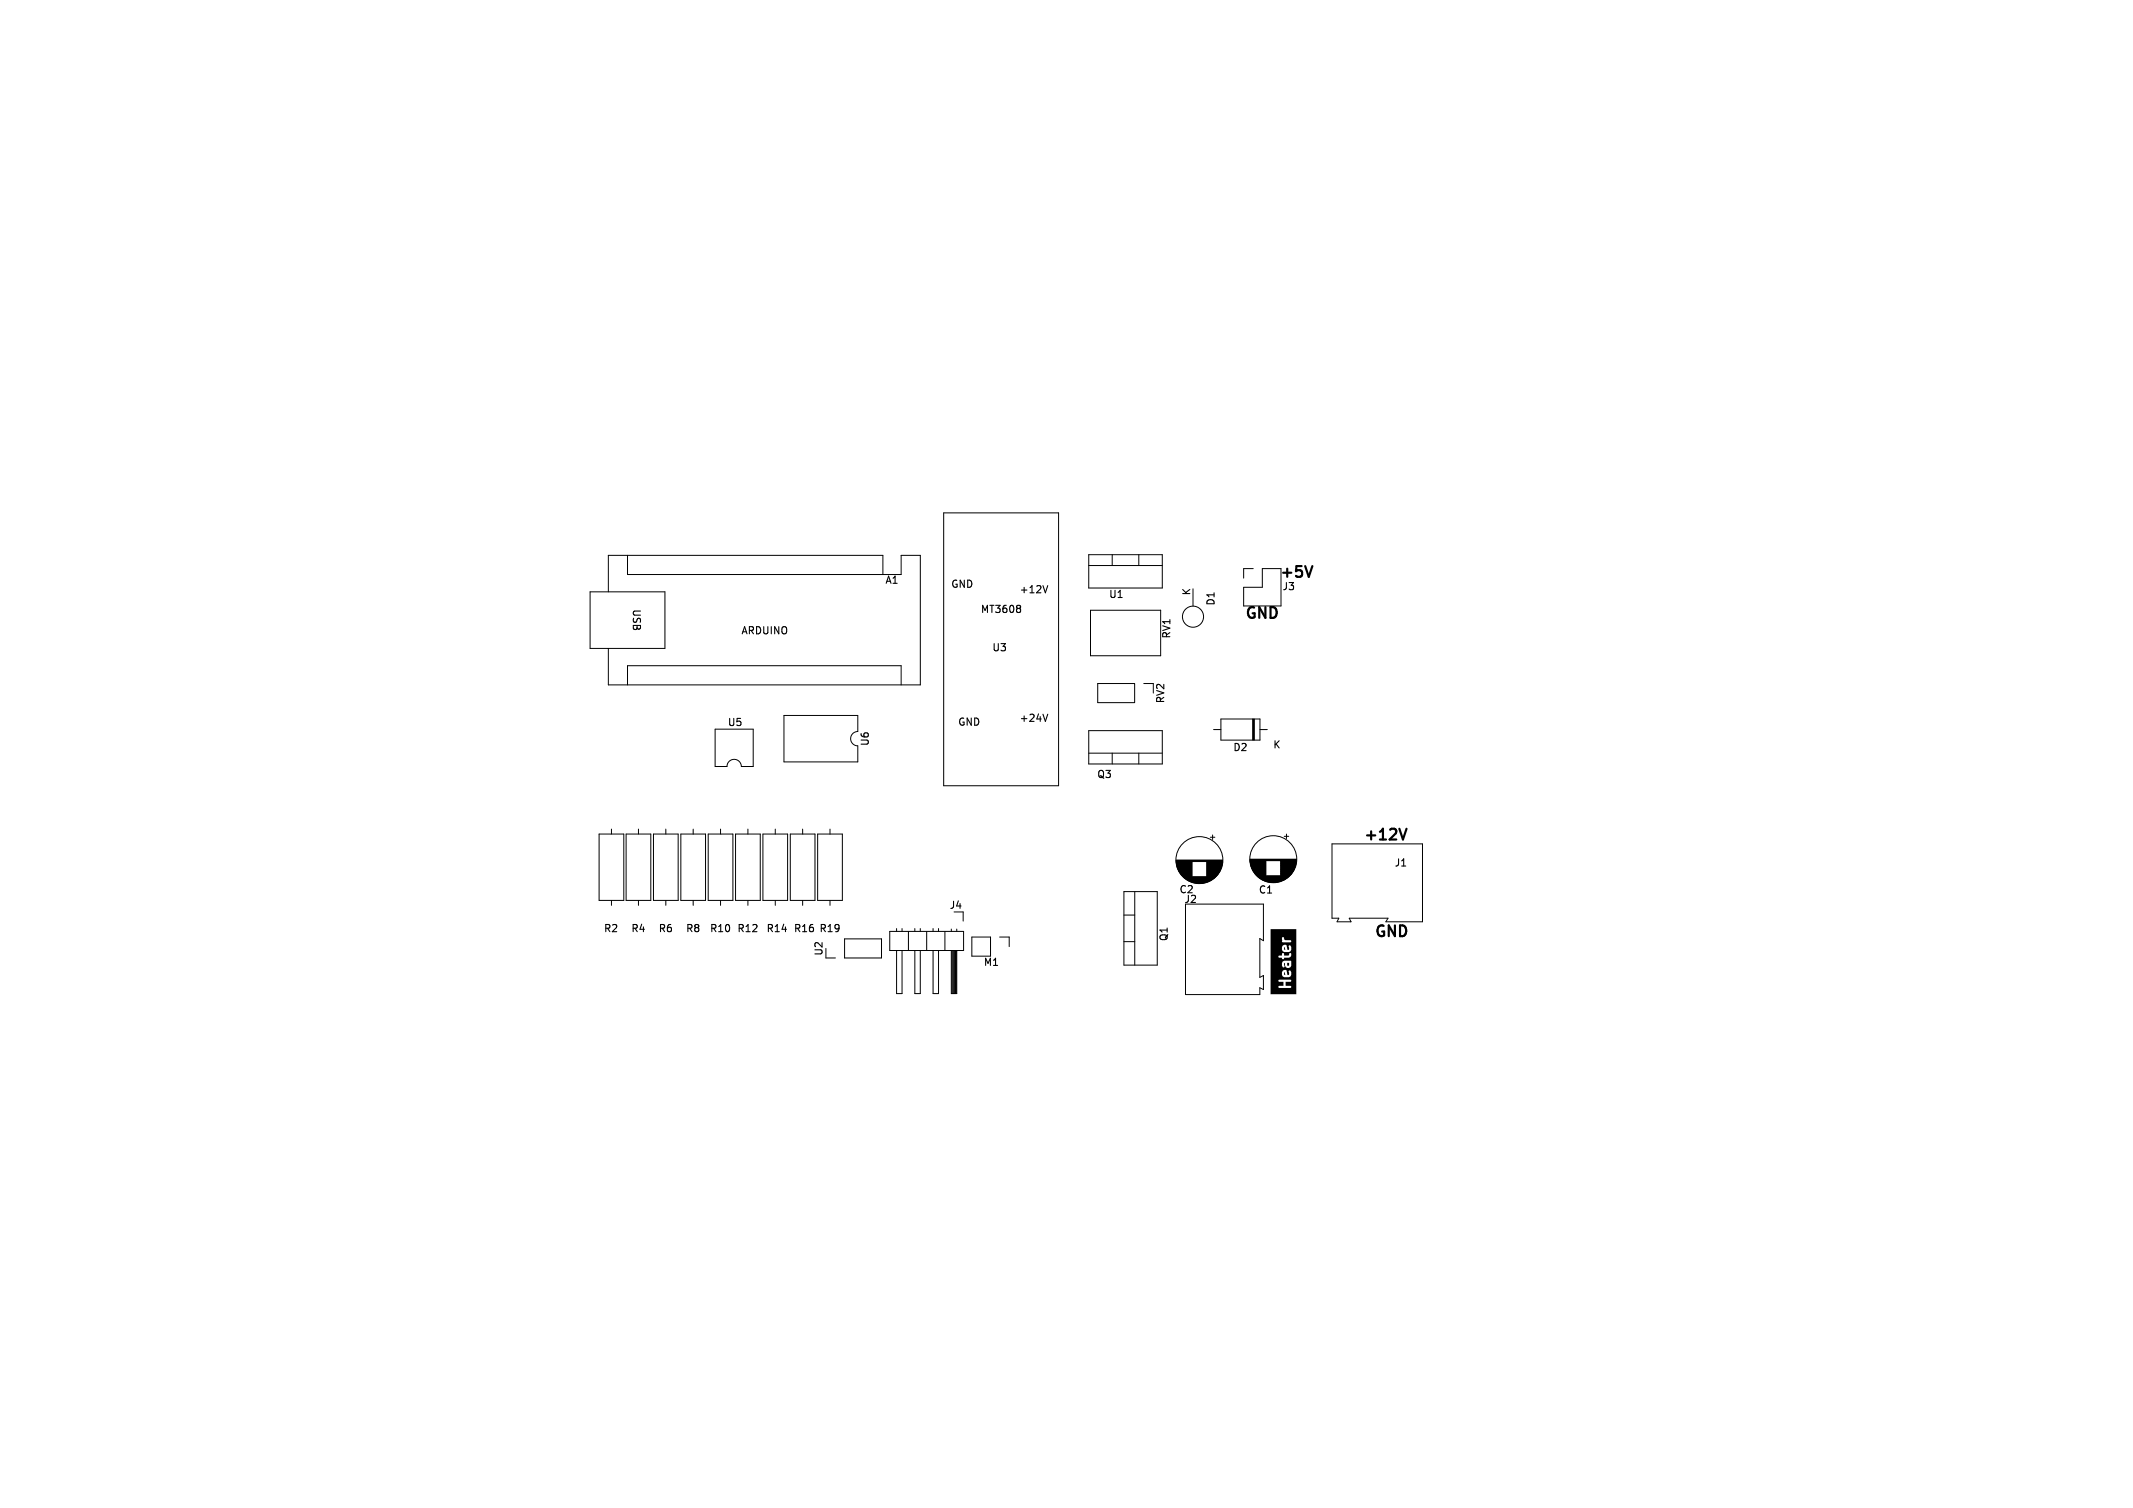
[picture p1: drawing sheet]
<svg xmlns="http://www.w3.org/2000/svg" width="297mm" height="210mm" viewBox="0 0 297 210" stroke-linecap="round" stroke-linejoin="round" font-family="sans-serif">
<defs><g id="words">
<g font-size="2.1">
<text x="178.3" y="80.5">+5V</text>
<text x="173.5" y="86.2">GND</text>
<text x="190" y="117.1">+12V</text>
<text x="191.5" y="130.6">GND</text>
</g>
<g font-size="1.4">
<text x="123.2" y="81.5">A1</text>
<text x="132.5" y="81.9">GND</text>
<text x="142" y="82.7">+12V</text>
<text x="154.4" y="83.4">U1</text>
<text x="165.9" y="83" transform="rotate(-90 165.9 83)">K</text>
<text x="178.5" y="82.3">J3</text>
<text x="88" y="84.8" transform="rotate(90 88 84.8)">USB</text>
<text x="103.3" y="88.4">ARDUINO</text>
<text x="136.5" y="85.5">MT3608</text>
<text x="163.1" y="89" transform="rotate(-90 163.1 89)">RV1</text>
<text x="169.3" y="84.4" transform="rotate(-90 169.3 84.4)">D1</text>
<text x="138.1" y="90.9">U3</text>
<text x="101.3" y="101.3">U5</text>
<text x="133.4" y="101.1">GND</text>
<text x="142" y="100.6">+24V</text>
<text x="162.3" y="98" transform="rotate(-90 162.3 98)">RV2</text>
<text x="121.1" y="104" transform="rotate(-90 121.1 104)">U6</text>
<text x="171.7" y="104.8">D2</text>
<text x="177.2" y="104.4">K</text>
<text x="152.7" y="108.5">Q3</text>
<text x="164.2" y="124.6">C2</text>
<text x="164.9" y="125.9">J2</text>
<text x="175.2" y="124.6">C1</text>
<text x="194.1" y="120.8">J1</text>
<text x="84" y="130">R2</text>
<text x="87.8" y="130">R4</text>
<text x="91.6" y="130">R6</text>
<text x="95.5" y="130">R8</text>
<text x="98.8" y="130">R10</text>
<text x="102.6" y="130">R12</text>
<text x="106.7" y="130">R14</text>
<text x="110.5" y="130">R16</text>
<text x="114" y="130">R19</text>
<text x="132.2" y="126.7">J4</text>
<text x="162.7" y="131.1" transform="rotate(-90 162.7 131.1)">Q1</text>
<text x="114.7" y="133.2" transform="rotate(-90 114.7 133.2)">U2</text>
<text x="136.9" y="134.7">M1</text>
</g>
</g></defs>
<path d="M178.8 135.4l.2 .4-.2-.1zM178.8 131.9l.2 .4-.2-.1zM179.2 134.1h.3v.4h-.2zM176.9 129.4h3.6v9.1h-3.6v-1h1.1l.1 .1h1.6l.1-.2-.1-.1h-.7v-.6h.7l.1-.1-.1-.2h-1.6l-.1 .2 .1 .1h.6v.6h-.6l-.1 .2h-1.1v-2h1.6l.1 .5 .3 .1h.6l.2-.1 .1-.3v-.3l-.2-.3-.2 .1 .1 .5-.2 .1-.1-.6-.2-.1-.4 .1-.1 .3h-1.6v-1.3h1.6v.3l.2 .2 .2-.1-.1-.4 .1-.1 .1 .5 .3 .2 .4-.1 .1-.3v-.5l-.1-.1h-.9l-.2 .1-.1 .3h-1.6v-1h1.1l.1 .2h.4v.1l.2 .1 .1-.2h.7l.2-.1 .1-.3v-.2l-.2-.1-.2 .4h-.6v-.3l-.2-.1-.1 .1v.3h-.4l-.1 .1h-1.1v-1.2h1.6l.1 .5 .3 .1h.6l.2-.1 .1-.3v-.3l-.2-.3-.2 .1 .1 .5-.2 .1-.1-.6-.2-.1-.4 .1-.1 .3h-1.6v-.9h1.6l.1 .1h1.1l.1-.1-.1-.2h-.7l-.2-.1v-.2l-.2-.1-.1 .1v.5h-1.6z" fill="#000"/>
<path d="M195.8 115.4l-.5 1.5" fill="none" stroke="#000" stroke-width=".3"/>
<path d="M142 84.3l.1 .2-.1 .2M142 84.8l.1 .1-.1 .4M145.9 99.5l-.3 1M145.9 81.6l-.3 1" fill="none" stroke="#000" stroke-width=".15"/>
<g fill="none" stroke="#000" stroke-width=".14">
<path d="M87.4 77.3v2.7h38.1v-2.7h2.6v18.1h-43.4v-5.1M131.4 71.4h16v38h-16zM151.6 77.2h10.2v4.7h-10.2zM151.6 78.8h10.2M154.9 77.2v1.6M158.6 77.2v1.6M174.5 79.2h-1.3v1.3M175.8 79.2h2.6v5.2h-5.2v-2.6h2.6zM82.2 82.4h10.4v7.9h-10.4zM87.4 95.4v-2.7h38.1v2.7M109.2 99.6h10.2v2.3a1 1 0 0 0-1 1 1 1 0 0 0 1 1v2.2h-10.2zM122.9 80v-2.7h-38.2v5.1"/>
<path d="M151.8 85h9.8v6.3h-9.8zM152.8 95.2h5.2v2.6h-5.2zM159.3 95.2h1.3v1.3M166.1 82v2.4M83.4 116.2h3.5v9.2h-3.5zM85.1 115.5v.7M87.2 116.2h3.4v9.2h-3.4zM88.9 115.5v.7M91 116.2h3.4v9.2h-3.4zM92.7 115.5v.7M94.8 116.2h3.4v9.2h-3.4zM96.5 115.5v.7"/>
<path d="M98.6 116.2h3.5v9.2h-3.5zM99.6 101.5h5.3v5.2h-1.7a1 1 0 0 0-1-1 1 1 0 0 0-1 1h-1.6zM100.3 115.5v.7M102.4 116.2h3.5v9.2h-3.5zM104.1 115.5v.7M106.2 116.2h3.5v9.2h-3.5zM107.9 115.5v.7M110 116.2h3.5v9.2h-3.5zM111.8 115.5v.7M113.8 116.2h3.5v9.2h-3.5zM115.6 115.5v.7M151.6 101.8h10.2v4.6h-10.2z"/>
<path d="M151.6 104.9h10.2M154.9 104.9v1.5M158.6 104.9v1.5M163.8 119.8h6.4M163.8 119.9h6.4M163.8 120h6.4M168.5 116.6h.7M168.8 116.3v.6M169 101.6h1M170 100.1h5.4v3h-5.4zM174.1 119.7h6.4M174.1 119.8h6.4"/>
<path d="M174.1 119.9h6.4M174.1 119.9h2.2M174.1 120h2.2M174.4 100.1v3M174.5 100.1v3M174.7 100.1v3M175.4 101.6h1.1M178.3 119.9h2.2M178.3 120h2.2M178.8 116.5h.6M179.1 116.2v.6M185.5 117.5h12.6v10.9h-5.1l.3-.5h-5.4l.2 .5h-1.9l.2-.5h-.9z"/>
<path d="M85.1 125.4v.7M88.9 125.4v.7M92.7 125.4v.7M96.5 125.4v.7M100.3 125.4v.7M104.1 125.4v.7M107.9 125.4v.7M111.8 125.4v.7M115 133.4h1.3M115.6 125.4v.7M117.6 130.8h5.1v2.6h-5.1zM123.9 129.7h10.3v2.7h-10.3z"/>
<path d="M124.8 132.4v6h.8v-6M124.8 129.3v.4M125.6 129.3v.4M126.5 129.7v2.7M127.4 132.4v6h.7v-6M127.4 129.3v.4M128.1 129.3v.4M129 129.7v2.7M129.9 132.4v6h.8v-6M129.9 129.3v.4M130.7 129.3v.4M131.6 129.7v2.7"/>
<path d="M132.5 132.4v6h.7v-6M132.5 129.4v.3M132.6 132.4v6M132.7 132.4v6M132.8 132.4v6M132.9 132.4v6M133 132.4v6M133.2 132.4v6M133.2 129.4v.3M134.1 127v1.3M135.3 130.5h2.6v2.7h-2.6zM139.2 130.5h1.3v1.3"/>
<path d="M156.5 124.2h4.6v10.2h-4.6zM156.5 131.1h1.5M156.5 127.4h1.5M158 124.2v10.2M163.8 120h2.2M163.8 120.1h2.2M163.8 120.2h2.2M163.8 120.3h2.2M163.8 120.4h2.2M163.8 120.5h2.2M163.9 120.5h2.1M163.9 120.6h2.1"/>
<path d="M163.9 120.7h2.1M163.9 120.8h2.1M164 120.9h2M164 121h2M164 121.1h2M164.1 121.1h1.9M164.1 121.2h1.9M164.1 121.3h1.9M164.2 121.3h1.8M164.2 121.4h1.8M164.2 121.5h1.8M164.3 121.5h1.7"/>
<path d="M164.3 121.6h1.7M164.4 121.7h1.6M164.5 121.8h1.5M164.5 121.9h1.5M164.6 121.9h1.4M164.6 122h1.4M164.7 122h1.3M164.7 122.1h1.3M164.7 122.1h4.6M164.8 122.1h4.4M164.8 122.2h4.4M164.9 122.2h4.2"/>
<path d="M164.9 122.3h4.2M165 122.3h4M165.1 122.4h3.8M165.1 125.9h10.8v5.1l-.5-.3v5.4l.5-.2v1.9l-.5-.2v.9h-10.3zM165.2 122.5h3.6M165.3 122.5h3.4M165.4 122.6h3.3M165.4 122.6h3.2M165.5 122.7h3M165.6 122.7h2.8M165.7 122.7h2.7M165.7 122.8h2.6"/>
<path d="M165.8 122.8h2.4M165.9 122.9h2.2M166.1 122.9h1.8M166.2 122.9h1.6M166.4 123h1.2M166.6 123h.8M168 120h2.2M168 120.1h2.2M168 120.2h2.2M168 120.3h2.2M168 120.4h2.2M168 120.5h2.2"/>
<path d="M168 120.5h2.1M168 120.6h2.1M168 120.7h2.1M168 120.8h2.1M168 120.9h2.1M168 120.9h2M168 121h2M168 121.1h2M168 121.1h1.9M168 121.2h1.9M168 121.3h1.9M168 121.3h1.8"/>
<path d="M168 121.4h1.8M168 121.5h1.8M168 121.5h1.7M168 121.6h1.7M168 121.7h1.6M168 121.8h1.6M168 121.8h1.5M168 121.9h1.5M168 121.9h1.4M168 122h1.4M168 122h1.3M168 122.1h1.3"/>
<path d="M174.1 120.1h2.2M174.1 120.2h2.2M174.1 120.3h2.2M174.1 120.4h2.2M174.2 120.4h2.1M174.2 120.5h2.1M174.2 120.6h2.1M174.2 120.7h2.1M174.3 120.8h2M174.3 120.9h2M174.3 121h2M174.4 121h1.9"/>
<path d="M174.4 121.1h1.9M174.4 121.2h1.9M174.5 121.2h1.8M174.5 121.3h1.8M174.6 121.4h1.7M174.6 121.5h1.7M174.7 121.5h1.6M174.7 121.6h1.6M174.7 121.7h1.6M174.8 121.7h1.5M174.8 121.8h1.5M174.9 121.8h1.4"/>
<path d="M174.9 121.9h1.4M175 121.9h1.3M175 122h4.6M175.1 122h4.4M175.1 122.1h4.4M175.2 122.1h4.2M175.2 122.2h4.1M175.3 122.2h4M175.3 122.3h3.9M175.4 122.3h3.8M175.5 122.3h3.6M175.5 122.4h3.6"/>
<path d="M175.6 122.4h3.4M175.6 122.5h3.3M175.7 122.5h3.2M175.8 122.5h3M175.9 122.6h2.8M175.9 122.6h2.7M176 122.7h2.6M176.1 122.7h2.4M176.2 122.7h2.2M176.4 122.8h1.8M176.5 122.8h1.6M176.7 122.9h1.2"/>
<path d="M176.9 122.9h.8M178.3 120.1h2.2M178.3 120.2h2.2M178.3 120.3h2.2M178.3 120.4h2.1M178.3 120.5h2.1M178.3 120.6h2.1M178.3 120.7h2.1M178.3 120.8h2M178.3 120.9h2M178.3 121h1.9M178.3 121.1h1.9"/>
<path d="M178.3 121.2h1.8M178.3 121.3h1.8M178.3 121.4h1.7M178.3 121.5h1.7M178.3 121.6h1.6M178.3 121.7h1.5M178.3 121.8h1.4M178.3 121.9h1.4M178.3 121.9h1.3M178.3 120.7h2M178.3 121.5h1.6"/>
<circle cx="166.1" cy="85.9" r="1.47"/>
<circle cx="167" cy="119.8" r="3.3"/>
<circle cx="177.3" cy="119.7" r="3.3"/>
</g>
<use href="#words"/>
</svg>
